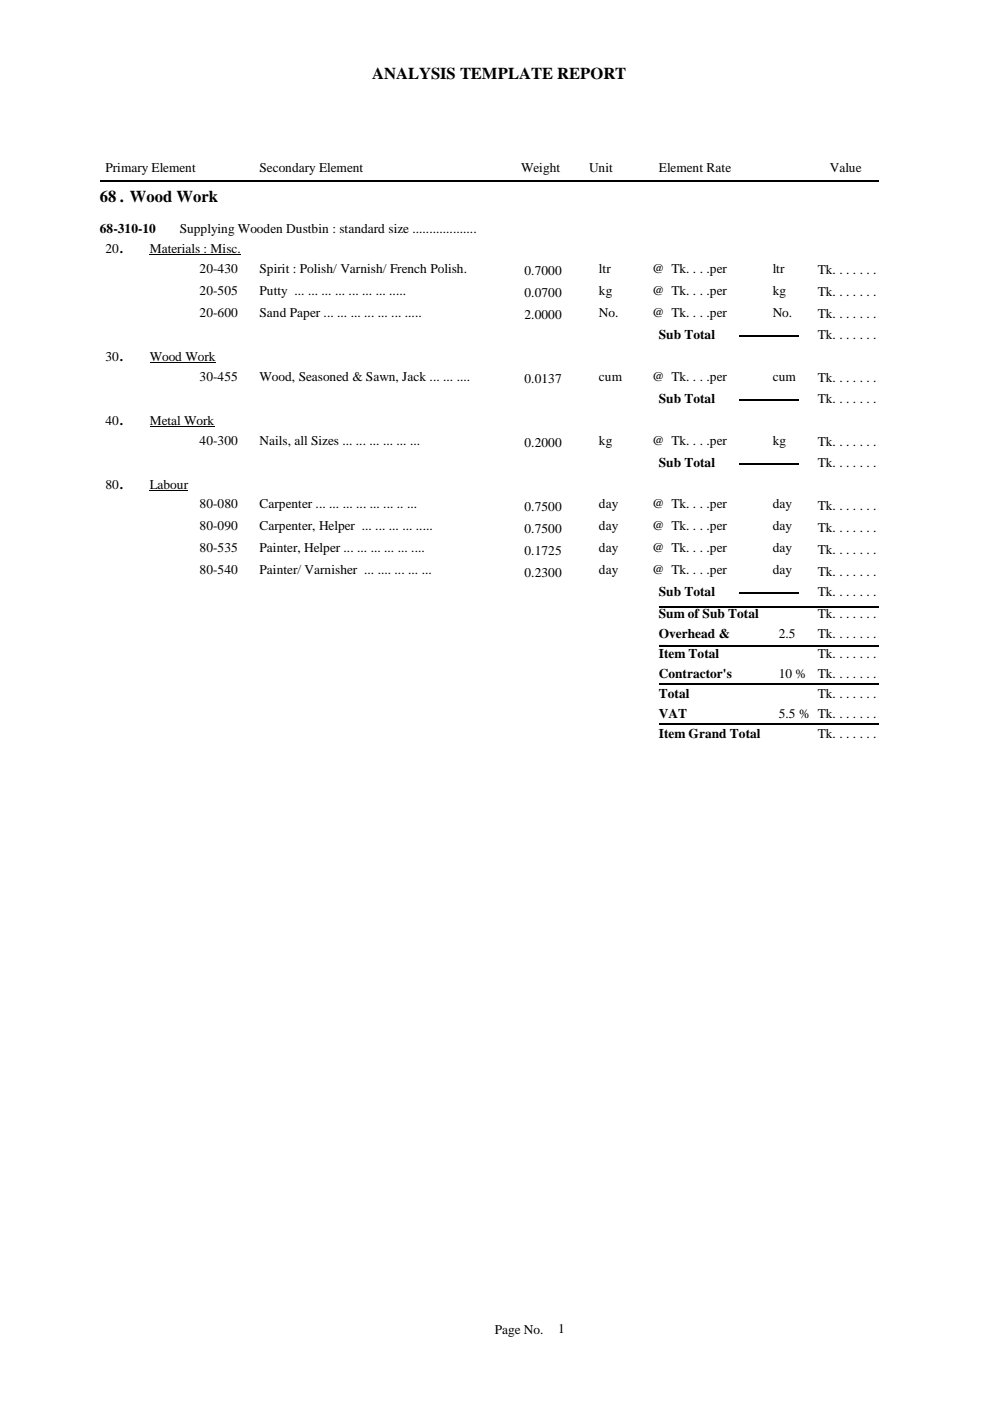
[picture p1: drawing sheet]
<svg xmlns="http://www.w3.org/2000/svg" width="210mm" height="297mm" viewBox="0 0 210 297" stroke-linecap="round" stroke-linejoin="round" font-family="sans-serif">
<defs><g id="words">
<g font-size="3.5">
<text x="78.9" y="16.7">ANALYSIS TEMPLATE REPORT</text>
<text x="21.2" y="42.8">68 . Wood Work</text>
</g>
<g font-size="2.8">
<text x="22.4" y="36.6">Primary Element</text>
<text x="55" y="36.6">Secondary Element</text>
<text x="110.5" y="36.6">Weight</text>
<text x="124.9" y="36.6">Unit</text>
<text x="139.7" y="36.6">Element Rate</text>
<text x="175.9" y="36.6">Value</text>
<text x="21.2" y="49.5">68-310-10</text>
<text x="22.4" y="53.6">20.</text>
<text x="31.7" y="53.6">Materials : Misc.</text>
<text x="38.1" y="49.5">Supplying Wooden Dustbin : standard size ...................</text>
<text x="42.3" y="57.9">20-430</text>
<text x="55" y="57.9">Spirit : Polish/ Varnish/ French Polish.</text>
<text x="111.2" y="58.4">0.7000</text>
<text x="127" y="57.9">ltr</text>
<text x="138.3" y="57.9">@ Tk. . . .per</text>
<text x="163.8" y="57.9">ltr</text>
<text x="173.4" y="58.1">Tk. . . . . . .</text>
<text x="42.3" y="62.5">20-505</text>
<text x="55" y="62.5">Putty ... ... ... ... ... ... ... .....</text>
<text x="111.2" y="63">0.0700</text>
<text x="127" y="62.5">kg</text>
<text x="138.3" y="62.5">@ Tk. . . .per</text>
<text x="163.8" y="62.5">kg</text>
<text x="173.4" y="62.8">Tk. . . . . . .</text>
<text x="42.3" y="67.2">20-600</text>
<text x="55" y="67.2">Sand Paper ... ... ... ... ... ... .....</text>
<text x="111.2" y="67.7">2.0000</text>
<text x="127" y="67.2">No.</text>
<text x="138.3" y="67.2">@ Tk. . . .per</text>
<text x="139.7" y="71.8">Sub Total</text>
<text x="163.8" y="67.2">No.</text>
<text x="173.4" y="67.4">Tk. . . . . . .</text>
<text x="173.4" y="71.8">Tk. . . . . . .</text>
<text x="22.4" y="76.5">30.</text>
<text x="31.7" y="76.5">Wood Work</text>
<text x="42.3" y="80.7">30-455</text>
<text x="55" y="80.7">Wood, Seasoned &amp; Sawn, Jack ... ... ....</text>
<text x="111.2" y="81.2">0.0137</text>
<text x="127" y="80.7">cum</text>
<text x="138.3" y="80.7">@ Tk. . . .per</text>
<text x="163.8" y="80.7">cum</text>
<text x="173.4" y="81">Tk. . . . . . .</text>
<text x="139.7" y="85.4">Sub Total</text>
<text x="173.4" y="85.4">Tk. . . . . . .</text>
<text x="22.4" y="90">40.</text>
<text x="31.7" y="90">Metal Work</text>
<text x="42.3" y="94.3">40-300</text>
<text x="55" y="94.3">Nails, all Sizes ... ... ... ... ... ...</text>
<text x="111.2" y="94.8">0.2000</text>
<text x="127" y="94.3">kg</text>
<text x="138.3" y="94.3">@ Tk. . . .per</text>
<text x="163.8" y="94.3">kg</text>
<text x="173.4" y="94.5">Tk. . . . . . .</text>
<text x="139.7" y="98.9">Sub Total</text>
<text x="173.4" y="98.9">Tk. . . . . . .</text>
<text x="22.4" y="103.6">80.</text>
<text x="31.7" y="103.6">Labour</text>
<text x="42.3" y="107.8">80-080</text>
<text x="55" y="107.8">Carpenter ... ... ... ... ... ... .. ...</text>
<text x="127" y="107.8">day</text>
<text x="138.3" y="107.8">@ Tk. . . .per</text>
<text x="163.8" y="107.8">day</text>
<text x="42.3" y="112.5">80-090</text>
<text x="55" y="112.5">Carpenter, Helper ... ... ... ... .....</text>
<text x="111.2" y="108.3">0.7500</text>
<text x="111.2" y="113">0.7500</text>
<text x="127" y="112.5">day</text>
<text x="138.3" y="112.5">@ Tk. . . .per</text>
<text x="163.8" y="112.5">day</text>
<text x="173.4" y="108.1">Tk. . . . . . .</text>
<text x="173.4" y="112.7">Tk. . . . . . .</text>
<text x="42.3" y="117.1">80-535</text>
<text x="55" y="117.1">Painter, Helper ... ... ... ... ... ....</text>
<text x="111.2" y="117.6">0.1725</text>
<text x="127" y="117.1">day</text>
<text x="138.3" y="117.1">@ Tk. . . .per</text>
<text x="163.8" y="117.1">day</text>
<text x="173.4" y="117.4">Tk. . . . . . .</text>
<text x="42.3" y="121.8">80-540</text>
<text x="55" y="121.8">Painter/ Varnisher ... .... ... ... ...</text>
<text x="111.2" y="122.3">0.2300</text>
<text x="127" y="121.8">day</text>
<text x="138.3" y="121.8">@ Tk. . . .per</text>
<text x="163.8" y="121.8">day</text>
<text x="173.4" y="122">Tk. . . . . . .</text>
<text x="139.7" y="126.4">Sub Total</text>
<text x="139.7" y="131.1">Sum of Sub Total</text>
<text x="173.4" y="126.4">Tk. . . . . . .</text>
<text x="173.4" y="131.1">Tk. . . . . . .</text>
<text x="139.7" y="135.3">Overhead &amp;</text>
<text x="165.1" y="135.3">2.5</text>
<text x="173.4" y="135.3">Tk. . . . . . .</text>
<text x="139.7" y="138.7">Estt.</text>
<text x="139.7" y="139.6">Item Total</text>
<text x="139.7" y="143.8">Contractor's</text>
<text x="165.1" y="138.7">%</text>
<text x="165.1" y="143.8">10 %</text>
<text x="173.4" y="143.8">Tk. . . . . . .</text>
<text x="173.4" y="139.6">Tk. . . . . . .</text>
<text x="139.7" y="147.1">Profit</text>
<text x="139.7" y="148">Total</text>
<text x="173.4" y="148">Tk. . . . . . .</text>
<text x="139.7" y="152.3">VAT</text>
<text x="165.1" y="152.3">5.5 % Tk. . . . . . .</text>
<text x="139.7" y="156.5">Item Grand Total</text>
<text x="173.4" y="156.5">Tk. . . . . . .</text>
<text x="104.9" y="282.7">Page No.</text>
<text x="118.3" y="282.6">1</text>
</g>
</g></defs>
<path d="M21.2 38.3h165.1M156.6 71.2h12.7M156.6 98.3h12.7M156.6 84.7h12.7M139.7 137.1h46.6M139.7 128.6h46.6M156.6 125.8h12.7M139.7 153.5h46.6M139.7 145h46.6" fill="none" stroke="#000" stroke-width=".34"/>
<path d="M31.7 54h19.4M31.7 76.8h14M31.7 90.4h13.8M31.7 103.9h8.2" fill="none" stroke="#000" stroke-width=".21"/>
<use href="#words"/>
</svg>
